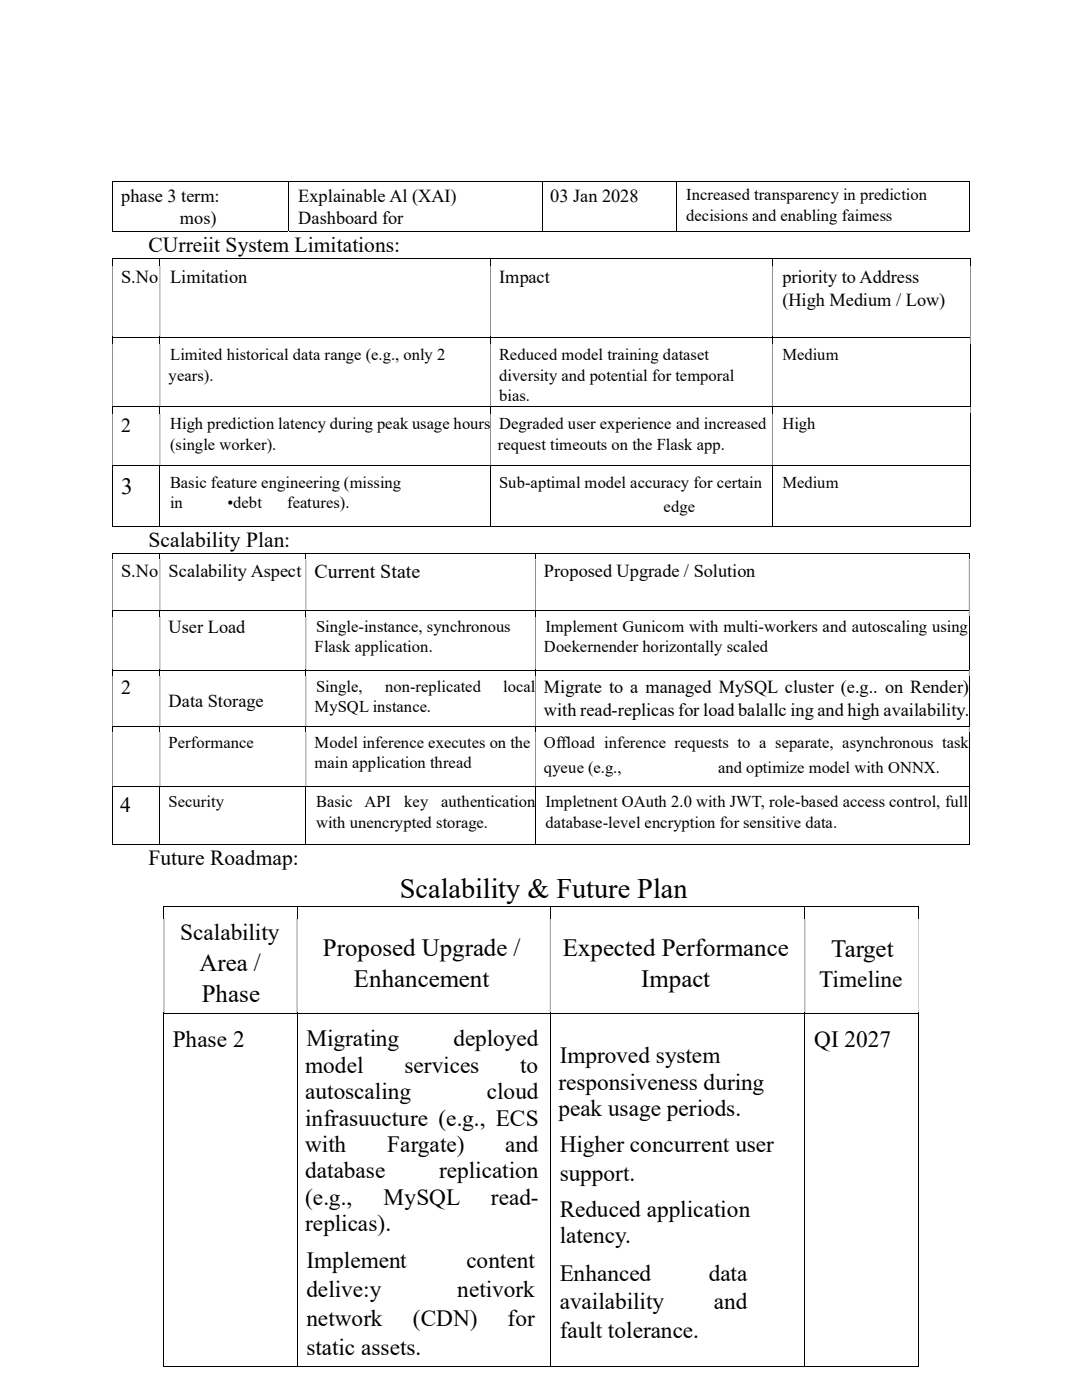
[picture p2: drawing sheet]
<svg xmlns="http://www.w3.org/2000/svg" width="216mm" height="279mm" viewBox="0 0 216 279" stroke-linecap="round" stroke-linejoin="round" font-family="sans-serif">
<defs><g id="words">
<text font-size="5.6" x="79.8" y="179.2">Scalability &amp; Future Plan</text>
<g font-size="5">
<text x="64.4" y="190.8">Proposed Upgrade /</text>
<text x="112.3" y="190.8">Expected Performance</text>
<text x="165.8" y="191.1">Target</text>
<text x="39.8" y="193.7">Area /</text>
<text x="70.6" y="197">Enhancement</text>
<text x="127.9" y="197">Impact</text>
<text x="40.3" y="199.9">Phase</text>
</g>
<g font-size="4.6">
<text x="24.2" y="98.6">3</text>
<text x="35.9" y="187.6">Scalability</text>
<text x="163.4" y="196.9">Timeline</text>
<text x="34.5" y="208.9">Phase 2</text>
<text x="61.1" y="208.8">Migrating</text>
<text x="90.5" y="208.8">deployed</text>
<text x="162.5" y="208.9">QI 2027</text>
<text x="60.9" y="214.1">model</text>
<text x="80.7" y="214.1">services</text>
<text x="103.8" y="214.1">to</text>
<text x="111.7" y="212.2">Improved system</text>
<text x="60.9" y="219.3">autoscaling</text>
<text x="97.2" y="219.3">cloud</text>
<text x="111.4" y="217.5">responsiveness during</text>
<text x="60.9" y="224.6">infrasuucture (e.g., ECS</text>
<text x="111.4" y="222.8">peak usage periods.</text>
<text x="60.9" y="229.9">with</text>
<text x="77.2" y="229.9">Fargate)</text>
<text x="100.8" y="229.9">and</text>
<text x="111.7" y="230">Higher concurrent user</text>
<text x="60.9" y="235.2">database</text>
<text x="87.6" y="235.2">replication</text>
<text x="111.7" y="235.7">support.</text>
<text x="60.9" y="240.5">(e.g.,</text>
<text x="60.9" y="245.7">replicas).</text>
<text x="76.6" y="240.5">MySQL</text>
<text x="97.9" y="240.5">read-</text>
<text x="111.7" y="242.9">Reduced application</text>
<text x="111.7" y="248">latency.</text>
<text x="61.1" y="253.2">Implement</text>
<text x="93.1" y="253.2">content</text>
<text x="111.7" y="255.6">Enhanced</text>
<text x="141.4" y="255.6">data</text>
<text x="61.1" y="258.9">delive:y</text>
<text x="91.2" y="258.9">netivork</text>
<text x="111.7" y="261.3">availability</text>
<text x="142.4" y="261.3">and</text>
<text x="61.1" y="264.7">network</text>
<text x="82.4" y="264.7">(CDN)</text>
<text x="101.3" y="264.7">for</text>
<text x="111.7" y="267">fault tolerance.</text>
<text x="61.1" y="270.4">static assets.</text>
</g>
<g font-size="4.3">
<text x="29.6" y="50.2">CUrreiit System Limitations:</text>
<text x="29.6" y="109.1">Scalability Plan:</text>
<text x="24" y="162">4</text>
<text x="29.6" y="172.6">Future Roadmap:</text>
</g>
<g font-size="4">
<text x="24.2" y="86.2">2</text>
<text x="62.8" y="115.3">Current State</text>
<text x="24.2" y="138.6">2</text>
</g>
<g font-size="3.7">
<text x="24.2" y="40.3">phase 3 term:</text>
<text x="59.5" y="40.3">Explainable Al (XAI)</text>
<text x="109.8" y="40.3">03 Jan 2028</text>
<text x="35.9" y="44.8">mos)</text>
<text x="59.5" y="44.8">Dashboard for</text>
<text x="24.2" y="56.5">S.No</text>
<text x="34" y="56.5">Limitation</text>
<text x="99.6" y="56.5">Impact</text>
<text x="156.1" y="56.5">priority to Address</text>
<text x="156.1" y="61">(High Medium / Low)</text>
<text x="24.2" y="115.1">S.No</text>
<text x="33.7" y="115.1">Scalability Aspect</text>
<text x="108.5" y="115.1">Proposed Upgrade / Solution</text>
<text x="33.6" y="126.4">User Load</text>
<text x="33.7" y="141.1">Data Storage</text>
<text x="108.5" y="138.3">Migrate to a managed MySQL cluster (e.g.. on Render)</text>
<text x="108.5" y="142.9">with read-replicas for load balallc ing and high availability.</text>
</g>
<g font-size="3.3">
<text x="136.9" y="40">Increased transparency in prediction</text>
<text x="136.9" y="44.1">decisions and enabling faimess</text>
<text x="34" y="71.8">Limited historical data range (e.g., only 2</text>
<text x="99.6" y="71.8">Reduced model training dataset</text>
<text x="156.1" y="71.8">Medium</text>
<text x="33.7" y="75.9">years).</text>
<text x="99.6" y="75.9">diversity and potential for temporal</text>
<text x="99.6" y="80">bias.</text>
<text x="34" y="85.6">High prediction latency during peak usage hours</text>
<text x="34" y="89.7">(single worker).</text>
<text x="99.4" y="89.7">request timeouts on the Flask app.</text>
<text x="99.6" y="85.6">Degraded user experience and increased</text>
<text x="156.1" y="85.6">High</text>
<text x="34" y="97.4">Basic feature engineering (missing</text>
<text x="34" y="101.5">in</text>
<text x="45.4" y="101.5">•debt</text>
<text x="57.3" y="101.5">features).</text>
<text x="99.6" y="97.4">Sub-aptimal model accuracy for certain</text>
<text x="156.1" y="97.4">Medium</text>
<text x="132.4" y="102.1">edge</text>
<text x="62.8" y="130.2">Flask application.</text>
<text x="63.1" y="126.1">Single-instance, synchronous</text>
<text x="108.5" y="130.2">Doekernender horizontally scaled</text>
<text x="108.8" y="126.1">Implement Gunicom with multi-workers and autoscaling using</text>
<text x="62.8" y="142.1">MySQL instance.</text>
<text x="63.1" y="138">Single,</text>
<text x="76.8" y="138">non-replicated</text>
<text x="100.4" y="138">local</text>
<text x="33.7" y="149.2">Performance</text>
<text x="62.8" y="149.2">Model inference executes on the</text>
<text x="108.5" y="149.2">Offload inference requests to a separate, asynchronous task</text>
<text x="62.8" y="153.3">main application thread</text>
<text x="108.5" y="154.2">qyeue (e.g.,</text>
<text x="143.3" y="154.2">and optimize model with ONNX.</text>
<text x="33.7" y="161.1">Security</text>
<text x="63.1" y="161.1">Basic</text>
<text x="72.7" y="161.1">API</text>
<text x="80.6" y="161.1">key</text>
<text x="88" y="161.1">authentication</text>
<text x="108.8" y="161.1">Impletnent OAuth 2.0 with JWT, role-based access control, full</text>
<text x="63.1" y="165.2">with unencrypted storage.</text>
<text x="108.8" y="165.2">database-level encryption for sensitive data.</text>
</g>
</g></defs>
<g fill="#000">
<path d="M22.4 36.1l.1 .7z" fill-rule="evenodd"/>
<path d="M57.5 36.1l.1 .7z" fill-rule="evenodd"/>
<path d="M108.2 36.1l.1 .7z" fill-rule="evenodd"/>
<path d="M134.9 36.1l.1 .7z" fill-rule="evenodd"/>
<path d="M193.3 36.1l.1 .7z" fill-rule="evenodd"/>
<path d="M22.4 51.6l.1 1.4z" fill-rule="evenodd"/>
<path d="M22.4 53l.1 14.2zM31.9 53l.1 14.2zM97.8 53l.1 14.2zM154.1 53v14.2zM193.6 53l.1 14.2z" fill-rule="evenodd"/>
<path d="M31.9 51.6l.1 1.4z" fill-rule="evenodd"/>
<path d="M97.8 51.6l.1 1.4z" fill-rule="evenodd"/>
<path d="M154.1 51.6v1.4z" fill-rule="evenodd"/>
<path d="M193.6 51.6l.1 1.4z" fill-rule="evenodd"/>
<path d="M193.6 67.2l.1 1.5zM22.4 68.7l.1 12.4zM31.9 68.7l.1 12.4zM97.8 68.7l.1 12.4zM154.1 68.7v12.4z" fill-rule="evenodd"/>
<path d="M193.6 81.1l.1 1.4zM22.4 82.5l.1 10.3zM31.9 82.5l.1 10.3zM97.8 82.5l.1 10.3zM154.1 82.5v10.3z" fill-rule="evenodd"/>
<path d="M22.4 110.4l.1 1.2z" fill-rule="evenodd"/>
<path d="M22.4 111.6l.1 10.2zM31.9 111.6l.1 10.2zM61 111.6l.1 10.2zM106.8 111.6v10.2zM193.3 111.6l.1 10.2z" fill-rule="evenodd"/>
<path d="M31.9 110.4l.1 1.2z" fill-rule="evenodd"/>
<path d="M61 110.4l.1 1.2z" fill-rule="evenodd"/>
<path d="M106.8 110.4v1.2z" fill-rule="evenodd"/>
<path d="M193.3 110.4l.1 1.2z" fill-rule="evenodd"/>
<path d="M193.3 121.8l.1 1.2zM22.4 123l.1 10.7zM31.9 123l.1 10.7zM61 123l.1 10.7zM106.8 123v10.7z" fill-rule="evenodd"/>
<path d="M193.3 133.7l.1 1.2zM22.4 134.9l.1 10zM31.9 134.9l.1 10zM61 134.9l.1 10zM106.8 134.9v10z" fill-rule="evenodd"/>
<path d="M193.3 144.9l.1 1.2zM22.4 146.1l.1 10.7zM31.9 146.1l.1 10.7zM61 146.1l.1 10.7zM106.8 146.1v10.7z" fill-rule="evenodd"/>
<path d="M32.7 183.3l.1 18.8zM59.2 183.3l.1 18.8zM109.7 183.3l.1 18.8zM160.6 183.3l.1 18.8zM183.3 183.3v18.8z" fill-rule="evenodd"/>
</g>
<g fill="none" stroke="#000" stroke-width=".2">
<path d="M22.4 36.8v9.3M22.5 36.1h35M57.5 36.8v9.3M57.6 36.1h50.6M108.3 36.8v9.3M108.3 36.1h85M134.9 36.8v9.3M193.4 36.8v9.3M22.4 46.1h35.1M22.5 51.6h9.4M32 51.6h65.8M57.6 46.1h50.6"/>
<path d="M97.9 51.6h56.2M108.3 46.1h85M154.1 51.6h39.5M22.5 67.3h9.4M32 67.3h65.8M97.9 67.3h56.2M154.1 67.3h39.5M193.6 68.7v12.4M22.5 94.3v10.8M22.5 81.1h9.4M22.5 92.8h9.4M31.9 94.3v10.8"/>
<path d="M32 81.1h65.8M32 92.8h65.8M97.8 94.3v10.8M97.9 81.1h56.2M97.9 92.8h56.2M154.1 94.3v10.8M154.1 81.1h39.5M154.1 92.8h39.5M193.6 82.5v10.3M193.6 94.3v10.8M22.4 105h9.5M22.5 110.5h9.4"/>
<path d="M32 105h65.8M32 110.5h29M61.1 110.5h45.7M97.9 105h56.2M106.8 110.5h86.5M154.1 105h39.5M22.5 121.8h9.4M22.5 133.7h9.4M32 121.8h29M32 133.7h29M61.1 121.8h45.7M61.1 133.7h45.7"/>
<path d="M106.8 121.8h86.5M106.8 133.7h86.5M193.4 123v10.7M193.4 134.9v10M22.5 158v10.5M22.5 145h9.4M22.5 156.9h9.4M31.9 158v10.5M32 145h29M32 156.9h29M61 158v10.5M61.1 145h45.7"/>
<path d="M61.1 156.9h45.7M106.8 158v10.5M106.8 145h86.5M106.8 156.9h86.5M193.4 146.1v10.7M193.4 158v10.5M22.4 168.5h9.5M32 168.5h29M61.1 168.5h45.7M106.8 168.5h86.5M32.7 180.9v2.4M32.8 180.9h26.4"/>
<path d="M59.3 180.9v2.4M59.3 180.9h50.4M109.8 180.9v2.4M109.8 180.9h50.8M160.6 180.9v2.4M160.7 180.9h22.6M183.3 180.9v2.4M32.7 202.1v70.6M32.8 202.2h26.4M59.3 202.1v70.6M59.3 202.2h50.4M109.8 202.1v70.6"/>
<path d="M109.8 202.2h50.8M160.6 202.1v70.6M160.7 202.2h22.6M183.3 202.1v70.6M32.7 272.6h26.5M59.3 272.6h50.4M109.8 272.6h50.8M160.7 272.6h22.6"/>
</g>
<g fill="#000">
<path d="M22.4 67.2l.1 1.5zM31.9 67.2l.1 1.5zM97.8 67.2l.1 1.5zM154.1 67.2v1.5zM22.4 81.1l.1 1.4zM22.4 92.8l.1 1.5zM31.9 81.1l.1 1.4zM31.9 92.8l.1 1.5zM97.8 81.1l.1 1.4zM97.8 92.8l.1 1.5zM154.1 81.1v1.4zM154.1 92.8v1.5z"/>
<path d="M193.6 92.8l.1 1.5zM193.6 105l.1 .1zM22.4 121.8l.1 1.2zM22.4 133.7l.1 1.2zM31.9 121.8l.1 1.2zM31.9 133.7l.1 1.2zM61 121.8l.1 1.2zM61 133.7l.1 1.2zM106.8 121.8v1.2zM106.8 133.7v1.2zM22.4 144.9l.1 1.2zM22.4 156.8l.1 1.2z"/>
<path d="M31.9 144.9l.1 1.2zM31.9 156.8l.1 1.2zM61 144.9l.1 1.2zM61 156.8l.1 1.2zM106.8 144.9v1.2zM106.8 156.8v1.2zM193.3 156.8l.1 1.2zM193.3 168.4l.1 .1z"/>
</g>
<use href="#words"/>
</svg>
